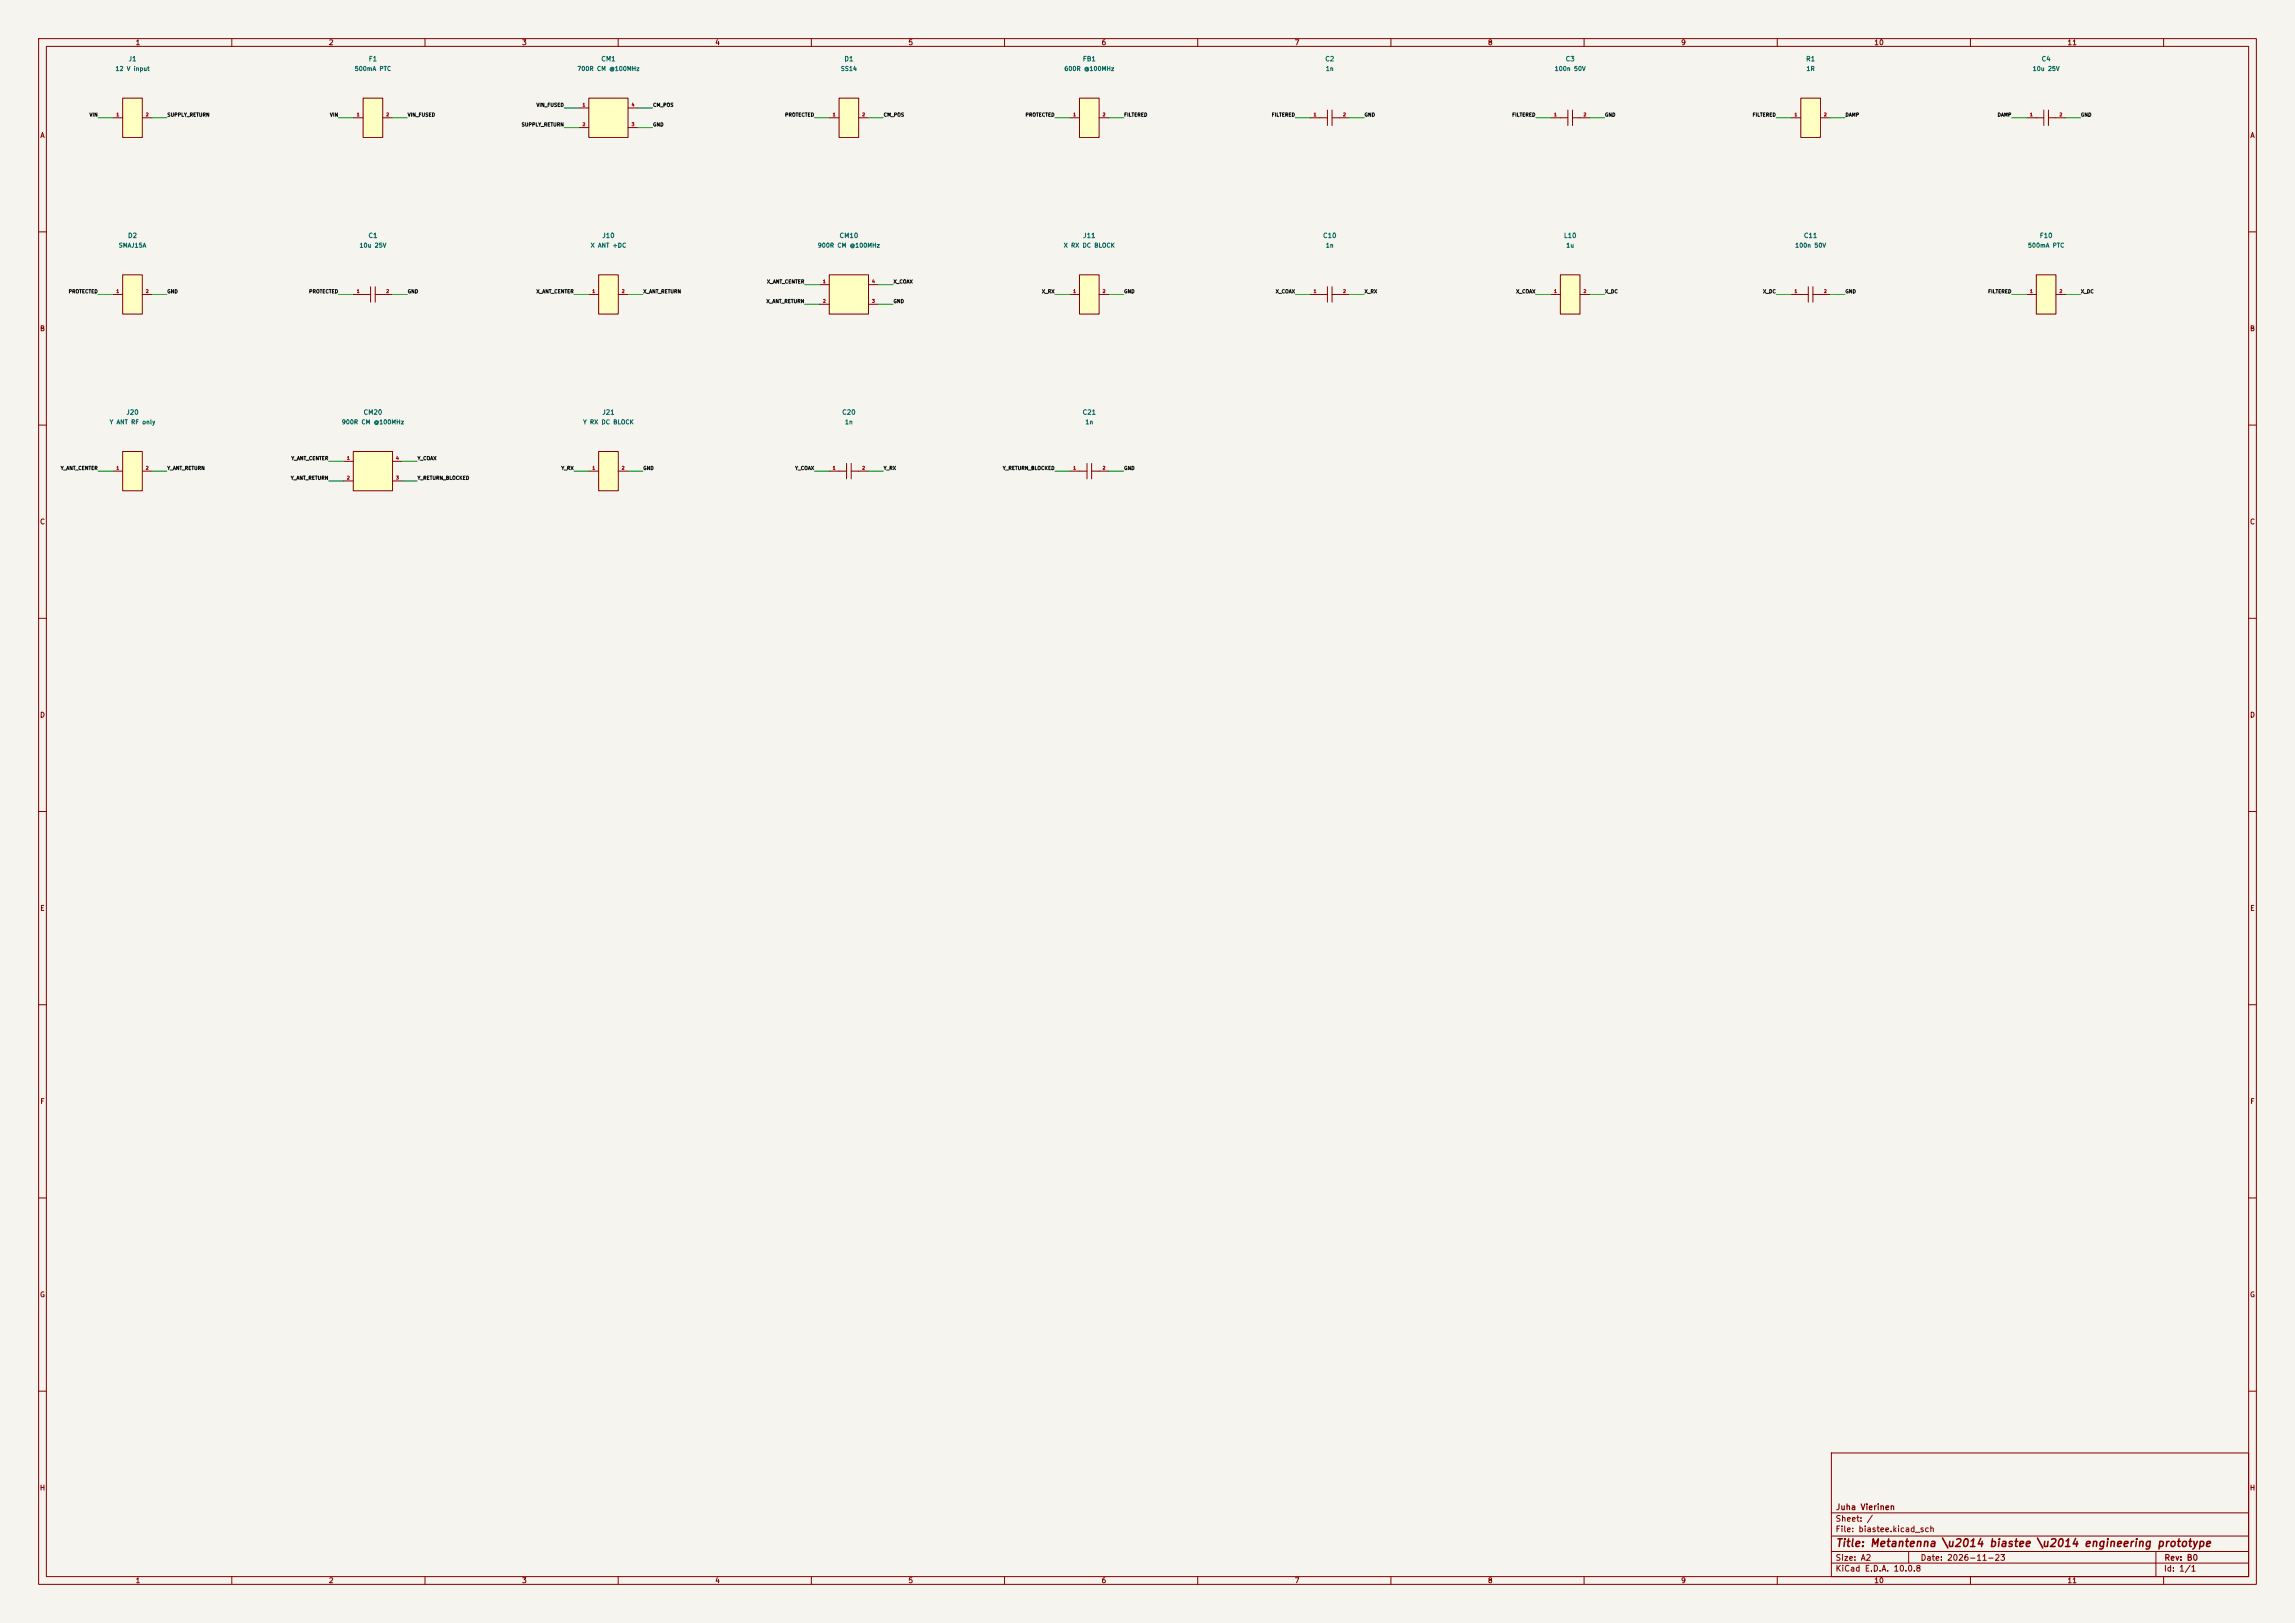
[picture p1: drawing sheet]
<svg xmlns="http://www.w3.org/2000/svg" width="594mm" height="420mm" viewBox="0 0 594 420" stroke-linecap="round" stroke-linejoin="round" font-family="sans-serif">
<defs><g id="words">
<text font-size="2" fill="#840000" x="475" y="400.8">Title: Metantenna \u2014 biastee \u2014 engineering prototype</text>
<g font-size="1.5" fill="#840000">
<text x="475" y="394.1">Sheet: /</text>
<text x="475.1" y="391.1">Juha Vierinen</text>
<text x="475" y="396.8">File: biastee.kicad_sch</text>
<text x="475" y="407">KiCad E.D.A. 10.0.8</text>
<text x="475" y="404.2">Size: A2</text>
<text x="497" y="404.2">Date: 2026-11-23</text>
<text x="560" y="407">Id: 1/1</text>
<text x="560.1" y="404.2">Rev: B0</text>
</g>
<g font-size="1.3" fill="#840000">
<text x="35" y="12">1</text>
<text x="85" y="12">2</text>
<text x="135" y="12">3</text>
<text x="185" y="12">4</text>
<text x="235" y="12">5</text>
<text x="285" y="12">6</text>
<text x="335" y="12">7</text>
<text x="385" y="12">8</text>
<text x="435" y="12">9</text>
<text x="485" y="12">10</text>
<text x="535" y="12">11</text>
<text x="10.3" y="36">A</text>
<text x="582.3" y="36">A</text>
<text x="10.2" y="86">B</text>
<text x="582.2" y="86">B</text>
<text x="10.2" y="136">C</text>
<text x="582.2" y="136">C</text>
<text x="10.2" y="186">D</text>
<text x="582.2" y="186">D</text>
<text x="10.3" y="236">E</text>
<text x="582.3" y="236">E</text>
<text x="10.3" y="286">F</text>
<text x="582.3" y="286">F</text>
<text x="10.2" y="336">G</text>
<text x="582.2" y="336">G</text>
<text x="10.2" y="386">H</text>
<text x="582.2" y="386">H</text>
<text x="35" y="410">1</text>
<text x="85" y="410">2</text>
<text x="135" y="410">3</text>
<text x="185" y="410">4</text>
<text x="235" y="410">5</text>
<text x="285" y="410">6</text>
<text x="335" y="410">7</text>
<text x="385" y="410">8</text>
<text x="435" y="410">9</text>
<text x="485" y="410">10</text>
<text x="535" y="410">11</text>
</g>
<g font-size="1.2" fill="#006464">
<text x="33.1" y="16.2">J1</text>
<text x="95.3" y="16.2">F1</text>
<text x="155.5" y="16.2">CM1</text>
<text x="218.4" y="16.2">D1</text>
<text x="280.1" y="16.2">FB1</text>
<text x="342.9" y="16.2">C2</text>
<text x="405.1" y="16.2">C3</text>
<text x="467.3" y="16.2">R1</text>
<text x="528.3" y="16.2">C4</text>
<text x="33" y="61.9">D2</text>
<text x="95.2" y="61.9">C1</text>
<text x="155.8" y="61.9">J10</text>
<text x="217.2" y="61.9">CM10</text>
<text x="280.2" y="61.9">J11</text>
<text x="342.3" y="61.9">C10</text>
<text x="404.7" y="61.9">L10</text>
<text x="466.8" y="61.9">C11</text>
<text x="527.8" y="61.9">F10</text>
<text x="32.6" y="107.6">J20</text>
<text x="94" y="107.6">CM20</text>
<text x="155.8" y="107.6">J21</text>
<text x="217.8" y="107.6">C20</text>
<text x="280.1" y="107.6">C21</text>
</g>
<g font-size="1.1" fill="#006464">
<text x="29.8" y="18.6">12 V input</text>
<text x="91.7" y="18.6">500mA PTC</text>
<text x="149.3" y="18.6">700R CM @100MHz</text>
<text x="217.5" y="18.6">SS14</text>
<text x="275.4" y="18.6">600R @100MHz</text>
<text x="343" y="18.6">1n</text>
<text x="402.3" y="18.6">100n 50V</text>
<text x="467.4" y="18.6">1R</text>
<text x="526" y="18.6">10u 25V</text>
<text x="30.6" y="64.3">SMAJ15A</text>
<text x="92.9" y="64.3">10u 25V</text>
<text x="152.8" y="64.3">X ANT +DC</text>
<text x="211.5" y="64.3">900R CM @100MHz</text>
<text x="275.2" y="64.3">X RX DC BLOCK</text>
<text x="343" y="64.3">1n</text>
<text x="405.3" y="64.3">1u</text>
<text x="464.5" y="64.3">100n 50V</text>
<text x="524.8" y="64.3">500mA PTC</text>
<text x="28.3" y="110.1">Y ANT RF only</text>
<text x="88.3" y="110.1">900R CM @100MHz</text>
<text x="150.8" y="110.1">Y RX DC BLOCK</text>
<text x="218.6" y="110.1">1n</text>
<text x="280.8" y="110.1">1n</text>
</g>
<g font-size=".9" fill="#0f0f0f">
<text x="138.7" y="27.8">VIN_FUSED</text>
<text x="168.9" y="27.8">CM_POS</text>
<text x="23.1" y="30.4">VIN</text>
<text x="43.2" y="30.4">SUPPLY_RETURN</text>
<text x="85.3" y="30.4">VIN</text>
<text x="105.4" y="30.4">VIN_FUSED</text>
<text x="134.9" y="32.9">SUPPLY_RETURN</text>
<text x="168.9" y="32.9">GND</text>
<text x="203.1" y="30.4">PROTECTED</text>
<text x="228.6" y="30.4">CM_POS</text>
<text x="265.3" y="30.4">PROTECTED</text>
<text x="290.8" y="30.4">FILTERED</text>
<text x="329" y="30.4">FILTERED</text>
<text x="353.1" y="30.4">GND</text>
<text x="391.3" y="30.4">FILTERED</text>
<text x="415.3" y="30.4">GND</text>
<text x="453.5" y="30.4">FILTERED</text>
<text x="477.5" y="30.4">DAMP</text>
<text x="516.9" y="30.4">DAMP</text>
<text x="538.5" y="30.4">GND</text>
<text x="17.7" y="76.1">PROTECTED</text>
<text x="43.2" y="76.1">GND</text>
<text x="79.9" y="76.1">PROTECTED</text>
<text x="105.4" y="76.1">GND</text>
<text x="138.7" y="76.1">X_ANT_CENTER</text>
<text x="166.4" y="76.1">X_ANT_RETURN</text>
<text x="198.4" y="73.6">X_ANT_CENTER</text>
<text x="231.2" y="73.6">X_COAX</text>
<text x="269.6" y="76.1">X_RX</text>
<text x="290.8" y="76.1">GND</text>
<text x="330.1" y="76.1">X_COAX</text>
<text x="353.1" y="76.1">X_RX</text>
<text x="392.3" y="76.1">X_COAX</text>
<text x="415.3" y="76.1">X_DC</text>
<text x="456.2" y="76.1">X_DC</text>
<text x="477.5" y="76.1">GND</text>
<text x="514.5" y="76.1">FILTERED</text>
<text x="538.5" y="76.1">X_DC</text>
<text x="198.3" y="78.6">X_ANT_RETURN</text>
<text x="231.2" y="78.6">GND</text>
<text x="75.3" y="119.3">Y_ANT_CENTER</text>
<text x="108" y="119.3">Y_COAX</text>
<text x="15.6" y="121.8">Y_ANT_CENTER</text>
<text x="43.2" y="121.8">Y_ANT_RETURN</text>
<text x="75.2" y="124.4">Y_ANT_RETURN</text>
<text x="108" y="124.4">Y_RETURN_BLOCKED</text>
<text x="145.2" y="121.8">Y_RX</text>
<text x="166.4" y="121.8">GND</text>
<text x="205.7" y="121.8">Y_COAX</text>
<text x="228.6" y="121.8">Y_RX</text>
<text x="259.4" y="121.8">Y_RETURN_BLOCKED</text>
<text x="290.8" y="121.8">GND</text>
</g>
<g font-size=".8" fill="#a90000">
<text x="150.7" y="27.7">1</text>
<text x="163.4" y="27.7">4</text>
<text x="30" y="30.3">1</text>
<text x="37.6" y="30.3">2</text>
<text x="92.2" y="30.3">1</text>
<text x="99.9" y="30.3">2</text>
<text x="150.7" y="32.8">2</text>
<text x="163.4" y="32.8">3</text>
<text x="215.4" y="30.3">1</text>
<text x="223.1" y="30.3">2</text>
<text x="277.7" y="30.3">1</text>
<text x="285.3" y="30.3">2</text>
<text x="339.9" y="30.3">1</text>
<text x="347.5" y="30.3">2</text>
<text x="402.1" y="30.3">1</text>
<text x="409.7" y="30.3">2</text>
<text x="464.4" y="30.3">1</text>
<text x="472" y="30.3">2</text>
<text x="525.3" y="30.3">1</text>
<text x="532.9" y="30.3">2</text>
<text x="30" y="76">1</text>
<text x="37.6" y="76">2</text>
<text x="92.2" y="76">1</text>
<text x="99.9" y="76">2</text>
<text x="153.2" y="76">1</text>
<text x="160.8" y="76">2</text>
<text x="212.9" y="73.4">1</text>
<text x="225.6" y="73.4">4</text>
<text x="277.7" y="76">1</text>
<text x="285.3" y="76">2</text>
<text x="339.9" y="76">1</text>
<text x="347.5" y="76">2</text>
<text x="402.1" y="76">1</text>
<text x="409.7" y="76">2</text>
<text x="464.4" y="76">1</text>
<text x="472" y="76">2</text>
<text x="525.3" y="76">1</text>
<text x="532.9" y="76">2</text>
<text x="212.9" y="78.5">2</text>
<text x="225.6" y="78.5">3</text>
<text x="89.7" y="119.2">1</text>
<text x="102.4" y="119.2">4</text>
<text x="30" y="121.7">1</text>
<text x="37.6" y="121.7">2</text>
<text x="89.7" y="124.2">2</text>
<text x="102.4" y="124.2">3</text>
<text x="153.2" y="121.7">1</text>
<text x="160.8" y="121.7">2</text>
<text x="215.4" y="121.7">1</text>
<text x="223.1" y="121.7">2</text>
<text x="277.7" y="121.7">1</text>
<text x="285.3" y="121.7">2</text>
</g>
</g></defs>
<path d="M0 0h594v420h-594z" fill="#f5f4ef" stroke="#f5f4ef" stroke-width=".26"/>
<g fill="none" stroke="#840000" stroke-width=".26">
<path d="M10 10h574v400h-574zM12 12h570v396h-570zM60 10v2M110 10v2M160 10v2M210 10v2M260 10v2M310 10v2M360 10v2M410 10v2M460 10v2M510 10v2"/>
<path d="M560 10v2M10 60h2M582 60h2M10 110h2M582 110h2M10 160h2M582 160h2M10 210h2M582 210h2M10 260h2M582 260h2M10 310h2"/>
<path d="M582 310h2M10 360h2M474 376h108v32h-108zM582 360h2M474 397.5h108M474 391.5h108M60 408v2M110 408v2M160 408v2M210 408v2M260 408v2M310 408v2"/>
<path d="M360 408v2M410 408v2M460 408v2M474 404.5h108M474 401.5h108M494 401.5v3M510 408v2M558 401.5v6.5M560 408v2"/>
</g>
<path d="M214.6 71.1h10.2v10.2h-10.2z" fill="#ffffc2"/>
<path d="M212.1 73.7h2.5M212.1 78.7h2.5M214.6 71.1h10.2v10.2h-10.2zM224.8 73.7h2.5M224.8 78.7h2.5M339.1 76.2h4.5M343.6 74.2v4M344.8 76.2h4.4M344.8 74.2v4" fill="none" stroke="#840000" stroke-width=".26"/>
<path d="M279.4 71.1h5.1v10.2h-5.1z" fill="#ffffc2"/>
<path d="M339.1 30.5h4.5M343.6 28.5v4M344.8 30.5h4.4M344.8 28.5v4M276.9 76.2h2.5M279.4 71.1h5.1v10.2h-5.1zM284.5 76.2h2.5" fill="none" stroke="#840000" stroke-width=".26"/>
<path d="M279.4 25.4h5.1v10.2h-5.1z" fill="#ffffc2"/>
<path d="M276.9 30.5h2.5M279.4 25.4h5.1v10.2h-5.1zM284.5 30.5h2.5" fill="none" stroke="#840000" stroke-width=".26"/>
<path d="M91.4 116.8h10.2v10.2h-10.2z" fill="#ffffc2"/>
<path d="M88.9 119.4h2.5M91.4 116.8h10.2v10.2h-10.2zM101.6 119.4h2.5M88.9 124.5h2.5M101.6 124.5h2.5" fill="none" stroke="#840000" stroke-width=".26"/>
<path d="M31.7 116.8h5.1v10.2h-5.1z" fill="#ffffc2"/>
<path d="M91.4 76.2h4.5M95.9 74.2v4M97.1 76.2h4.5M97.1 74.2v4M31.7 116.8h5.1v10.2h-5.1zM29.2 121.9h2.5M36.8 121.9h2.6" fill="none" stroke="#840000" stroke-width=".26"/>
<path d="M152.4 25.4h10.2v10.2h-10.2z" fill="#ffffc2"/>
<path d="M149.9 27.9h2.5M149.9 33h2.5M152.4 25.4h10.2v10.2h-10.2zM162.6 27.9h2.5M162.6 33h2.5" fill="none" stroke="#840000" stroke-width=".26"/>
<path d="M31.7 71.1h5.1v10.2h-5.1z" fill="#ffffc2"/>
<path d="M29.2 76.2h2.5M31.7 71.1h5.1v10.2h-5.1zM36.8 76.2h2.6" fill="none" stroke="#840000" stroke-width=".26"/>
<path d="M94 25.4h5.1v10.2h-5.1z" fill="#ffffc2"/>
<path d="M91.4 30.5h2.6M94 25.4h5.1v10.2h-5.1zM99.1 30.5h2.5" fill="none" stroke="#840000" stroke-width=".26"/>
<path d="M31.7 25.4h5.1v10.2h-5.1z" fill="#ffffc2"/>
<path d="M29.2 30.5h2.5M31.7 25.4h5.1v10.2h-5.1zM36.8 30.5h2.6" fill="none" stroke="#840000" stroke-width=".26"/>
<path d="M527 71.1h5.1v10.2h-5.1z" fill="#ffffc2"/>
<path d="M524.5 76.2h2.5M527 71.1h5.1v10.2h-5.1zM532.1 76.2h2.6" fill="none" stroke="#840000" stroke-width=".26"/>
<path d="M217.2 25.4h5v10.2h-5z" fill="#ffffc2"/>
<path d="M214.6 30.5h2.6M217.2 25.4h5v10.2h-5zM222.2 30.5h2.6M463.5 76.2h4.5M468 74.2v4M469.2 76.2h4.5M469.2 74.2v4M281.3 119.9v4M282.5 119.9v4M276.9 121.9h4.4M282.5 121.9h4.5" fill="none" stroke="#840000" stroke-width=".26"/>
<path d="M403.9 71.1h5v10.2h-5z" fill="#ffffc2"/>
<path d="M524.5 30.5h4.5M529 28.5v4M530.2 30.5h4.5M530.2 28.5v4M401.3 76.2h2.6M403.9 71.1h5v10.2h-5zM408.9 76.2h2.6" fill="none" stroke="#840000" stroke-width=".26"/>
<path d="M154.9 71.1h5.1v10.2h-5.1z" fill="#ffffc2"/>
<path d="M152.4 76.2h2.5M154.9 71.1h5.1v10.2h-5.1zM160 76.2h2.6" fill="none" stroke="#840000" stroke-width=".26"/>
<path d="M466.1 25.4h5.1v10.2h-5.1z" fill="#ffffc2"/>
<path d="M401.3 30.5h4.5M405.8 28.5v4M407 30.5h4.5M407 28.5v4M463.5 30.5h2.6M466.1 25.4h5.1v10.2h-5.1zM471.2 30.5h2.5M219.1 119.9v4M220.3 119.9v4M214.6 121.9h4.5M220.3 121.9h4.5" fill="none" stroke="#840000" stroke-width=".26"/>
<path d="M154.9 116.8h5.1v10.2h-5.1z" fill="#ffffc2"/>
<path d="M154.9 116.8h5.1v10.2h-5.1zM152.4 121.9h2.5M160 121.9h2.6" fill="none" stroke="#840000" stroke-width=".26"/>
<g fill="none" stroke="#009600" stroke-width=".26">
<path d="M25.4 30.5h3.8M39.4 30.5h3.8M87.6 30.5h3.8M101.6 30.5h3.8M146 27.9h3.9M146 33h3.9M165.1 27.9h3.8M165.1 33h3.8M210.8 30.5h3.8M224.8 30.5h3.8M273 30.5h3.9M287 30.5h3.8"/>
<path d="M335.3 30.5h3.8M349.2 30.5h3.9M397.5 30.5h3.8M411.5 30.5h3.8M459.7 30.5h3.8M473.7 30.5h3.8M520.7 30.5h3.8M534.7 30.5h3.8M25.4 76.2h3.8M39.4 76.2h3.8M87.6 76.2h3.8M101.6 76.2h3.8"/>
<path d="M148.6 76.2h3.8M162.6 76.2h3.8M208.3 78.7h3.8M208.3 73.7h3.8M227.3 78.7h3.8M227.3 73.7h3.8M273 76.2h3.9M287 76.2h3.8M335.3 76.2h3.8M349.2 76.2h3.9M397.5 76.2h3.8M411.5 76.2h3.8"/>
<path d="M459.7 76.2h3.8M473.7 76.2h3.8M520.7 76.2h3.8M534.7 76.2h3.8M85.1 119.4h3.8M104.1 119.4h3.8M25.4 121.9h3.8M39.4 121.9h3.8M85.1 124.5h3.8M104.1 124.5h3.8M148.6 121.9h3.8M162.6 121.9h3.8"/>
<path d="M210.8 121.9h3.8M224.8 121.9h3.8M273 121.9h3.9M287 121.9h3.8"/>
</g>
<use href="#words"/>
</svg>
